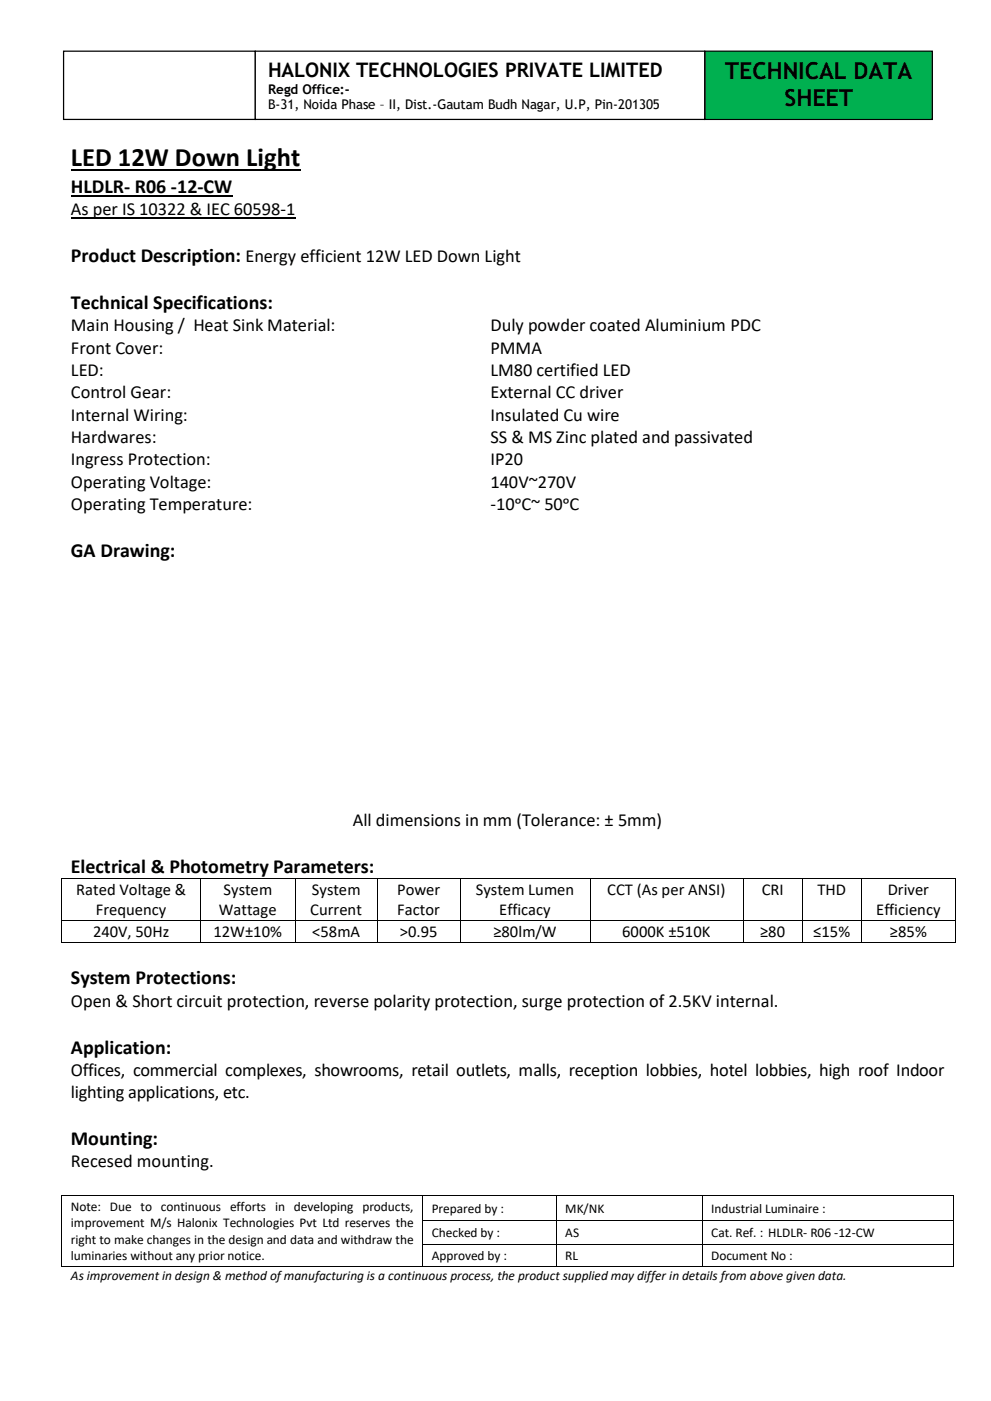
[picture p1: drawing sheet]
<svg xmlns="http://www.w3.org/2000/svg" width="210mm" height="297mm" viewBox="0 0 210 297" stroke-linecap="round" stroke-linejoin="round" font-family="sans-serif">
<defs><g id="words">
<text font-size="5.6" x="15" y="35.3">LED 12W Down Light</text>
<g font-size="5">
<text x="153.7" y="16.7">TECHNICAL DATA</text>
<text x="166.3" y="22.4">SHEET</text>
</g>
<g font-size="4.2">
<text x="56.8" y="16.3">HALONIX TECHNOLOGIES PRIVATE LIMITED</text>
<text x="15" y="40.9">HLDLR- R06 -12-CW</text>
<text x="15" y="55.5">Product Description: Energy efficient 12W LED Down Light</text>
<text x="15" y="65.4">Technical Specifications:</text>
<text x="15" y="118">GA Drawing:</text>
<text x="15" y="185">Electrical &amp; Photometry Parameters:</text>
<text x="15" y="208.6">System Protections:</text>
<text x="15" y="223.3">Application:</text>
<text x="15" y="242.6">Mounting:</text>
</g>
<g font-size="3.9">
<text x="15" y="45.6">As per IS 10322 &amp; IEC 60598-1</text>
<text x="15" y="70.2">Main Housing / Heat Sink Material:</text>
<text x="104" y="70.2">Duly powder coated Aluminium PDC</text>
<text x="15" y="74.9">Front Cover:</text>
<text x="104" y="74.9">PMMA</text>
<text x="15" y="79.7">LED:</text>
<text x="104" y="79.7">LM80 certified LED</text>
<text x="15" y="84.4">Control Gear:</text>
<text x="15" y="89.2">Internal Wiring:</text>
<text x="104" y="84.4">External CC driver</text>
<text x="104" y="89.2">Insulated Cu wire</text>
<text x="15" y="93.9">Hardwares:</text>
<text x="104" y="93.9">SS &amp; MS Zinc plated and passivated</text>
<text x="15" y="98.6">Ingress Protection:</text>
<text x="104" y="98.6">IP20</text>
<text x="15" y="103.4">Operating Voltage:</text>
<text x="104" y="103.4">140V~270V</text>
<text x="15" y="108.1">Operating Temperature:</text>
<text x="104" y="108.1">-10ᵒC~ 50ᵒC</text>
<text x="74.8" y="175.1">All dimensions in mm (Tolerance: ± 5mm)</text>
<text x="15" y="213.4">Open &amp; Short circuit protection, reverse polarity protection, surge protection of 2.5KV internal.</text>
<text x="15" y="228.1">Offices, commercial complexes, showrooms, retail outlets, malls, reception lobbies, hotel lobbies, high roof Indoor</text>
<text x="15" y="232.8">lighting applications, etc.</text>
<text x="15" y="247.4">Recesed mounting.</text>
</g>
<g font-size="3.5">
<text x="16.2" y="189.6">Rated Voltage &amp;</text>
<text x="47.4" y="189.6">System</text>
<text x="66.1" y="189.6">System</text>
<text x="84.2" y="189.6">Power</text>
<text x="100.9" y="189.6">System Lumen</text>
<text x="128.7" y="189.6">CCT (As per ANSI)</text>
<text x="161.5" y="189.6">CRI</text>
<text x="173.3" y="189.6">THD</text>
<text x="188.2" y="189.6">Driver</text>
<text x="20.3" y="194">Frequency</text>
<text x="46.4" y="194">Wattage</text>
<text x="65.8" y="194">Current</text>
<text x="84.2" y="194">Factor</text>
<text x="105.8" y="194">Efficacy</text>
<text x="185.7" y="194">Efficiency</text>
<text x="19.7" y="198.6">240V, 50Hz</text>
<text x="45.3" y="198.6">12W±10%</text>
<text x="66.2" y="198.6">&lt;58mA</text>
<text x="84.8" y="198.6">&gt;0.95</text>
<text x="104.6" y="198.6">≥80lm/W</text>
<text x="131.9" y="198.6">6000K ±510K</text>
<text x="161.1" y="198.6">≥80</text>
<text x="172.4" y="198.6">≤15%</text>
<text x="188.6" y="198.6">≥85%</text>
</g>
<g font-size="2.8">
<text x="56.8" y="19.9">Regd Office:-</text>
<text x="56.8" y="23.2">B-31, Noida Phase – II, Dist.-Gautam Budh Nagar, U.P, Pin-201305</text>
<text x="15" y="256.7">Note: Due to continuous efforts in developing products,</text>
<text x="91.5" y="257">Prepared by :</text>
<text x="119.8" y="257">MK/NK</text>
<text x="150.7" y="257">Industrial Luminaire :</text>
<text x="15" y="260.1">improvement M/s Halonix Technologies Pvt Ltd reserves the</text>
<text x="15" y="263.6">right to make changes in the design and data and withdraw the</text>
<text x="91.5" y="262.2">Checked by :</text>
<text x="119.8" y="262.2">AS</text>
<text x="150.7" y="262.2">Cat. Ref. : HLDLR- R06 -12-CW</text>
<text x="15" y="267">luminaries without any prior notice.</text>
<text x="91.5" y="267">Approved by :</text>
<text x="119.8" y="267">RL</text>
<text x="150.7" y="267">Document No :</text>
<text x="15" y="271.2">As improvement in design &amp; method of manufacturing is a continuous process, the product supplied may differ in details from above given data.</text>
</g>
</g></defs>
<path d="M15 36.1h48.6" fill="none" stroke="#000" stroke-width=".38"/>
<path d="M15 41.5h34.2" fill="none" stroke="#000" stroke-width=".3"/>
<path d="M15 46.2h47.6" fill="none" stroke="#000" stroke-width=".25"/>
<g fill="#000">
<path d="M13 186.1h.2v.2h-.2z" fill-rule="evenodd"/>
<path d="M13 186.1h.2v.2h-.2z" fill-rule="evenodd"/>
<path d="M13 195.1h.2v.1h-.2z" fill-rule="evenodd"/>
<path d="M13 199.7h.2v.2h-.2z" fill-rule="evenodd"/>
<path d="M13 199.7h.2v.2h-.2z" fill-rule="evenodd"/>
<path d="M42.5 186.1h.1v.2h-.1z" fill-rule="evenodd"/>
<path d="M42.5 195.1h.1v.1h-.1z" fill-rule="evenodd"/>
<path d="M42.5 199.7h.1v.2h-.1z" fill-rule="evenodd"/>
<path d="M62.5 186.1h.2v.2h-.2z" fill-rule="evenodd"/>
<path d="M62.5 195.1h.2v.1h-.2z" fill-rule="evenodd"/>
<path d="M62.5 199.7h.2v.2h-.2z" fill-rule="evenodd"/>
<path d="M80 186.1h.2v.2h-.2z" fill-rule="evenodd"/>
<path d="M80 195.1h.2v.1h-.2z" fill-rule="evenodd"/>
<path d="M80 199.7h.2v.2h-.2z" fill-rule="evenodd"/>
<path d="M97.5 186.1h.1v.2h-.1z" fill-rule="evenodd"/>
<path d="M97.5 195.1h.1v.1h-.1z" fill-rule="evenodd"/>
<path d="M97.5 199.7h.1v.2h-.1z" fill-rule="evenodd"/>
<path d="M125 186.1h.2v.2h-.2z" fill-rule="evenodd"/>
<path d="M125 195.1h.2v.1h-.2z" fill-rule="evenodd"/>
<path d="M125 199.7h.2v.2h-.2z" fill-rule="evenodd"/>
<path d="M157.5 186.1h.2v.2h-.2z" fill-rule="evenodd"/>
<path d="M157.5 195.1h.2v.1h-.2z" fill-rule="evenodd"/>
<path d="M157.5 199.7h.2v.2h-.2z" fill-rule="evenodd"/>
<path d="M170 186.1h.2v.2h-.2z" fill-rule="evenodd"/>
<path d="M170 195.1h.2v.1h-.2z" fill-rule="evenodd"/>
<path d="M170 199.7h.2v.2h-.2z" fill-rule="evenodd"/>
<path d="M182.5 186.1h.2v.2h-.2z" fill-rule="evenodd"/>
<path d="M182.5 195.1h.2v.1h-.2z" fill-rule="evenodd"/>
<path d="M182.5 199.7h.2v.2h-.2z" fill-rule="evenodd"/>
<path d="M202.5 186.1h.2v.2h-.2z" fill-rule="evenodd"/>
<path d="M202.5 186.1h.2v.2h-.2z" fill-rule="evenodd"/>
<path d="M202.5 195.1h.2v.1h-.2z" fill-rule="evenodd"/>
<path d="M202.5 199.7h.2v.2h-.2z" fill-rule="evenodd"/>
<path d="M202.5 199.7h.2v.2h-.2z" fill-rule="evenodd"/>
<path d="M13 253.3h.2v.1h-.2z" fill-rule="evenodd"/>
<path d="M13 253.3h.2v.1h-.2z" fill-rule="evenodd"/>
<path d="M13 258.7h.2v.2h-.2z" fill-rule="evenodd"/>
<path d="M89.6 253.3h.1v.1h-.1z" fill-rule="evenodd"/>
<path d="M89.6 258.7h.1v.2h-.1z" fill-rule="evenodd"/>
<path d="M117.9 253.3h.2v.1h-.2z" fill-rule="evenodd"/>
<path d="M117.9 258.7h.2v.2h-.2z" fill-rule="evenodd"/>
<path d="M148.8 253.3h.1v.1h-.1z" fill-rule="evenodd"/>
<path d="M148.8 258.7h.1v.2h-.1z" fill-rule="evenodd"/>
<path d="M201.9 253.3h.2v.1h-.2z" fill-rule="evenodd"/>
<path d="M201.9 253.3h.2v.1h-.2z" fill-rule="evenodd"/>
<path d="M201.9 258.7h.2v.2h-.2z" fill-rule="evenodd"/>
<path d="M13 263.6h.2v.2h-.2z" fill-rule="evenodd"/>
<path d="M13 268.4h.2v.2h-.2z" fill-rule="evenodd"/>
<path d="M13 268.4h.2v.2h-.2z" fill-rule="evenodd"/>
<path d="M89.6 263.6h.1v.2h-.1z" fill-rule="evenodd"/>
<path d="M89.6 268.4h.1v.2h-.1z" fill-rule="evenodd"/>
<path d="M117.9 263.6h.2v.2h-.2z" fill-rule="evenodd"/>
<path d="M117.9 268.4h.2v.2h-.2z" fill-rule="evenodd"/>
<path d="M148.8 263.6h.1v.2h-.1z" fill-rule="evenodd"/>
<path d="M148.8 268.4h.1v.2h-.1z" fill-rule="evenodd"/>
<path d="M201.9 263.6h.2v.2h-.2z" fill-rule="evenodd"/>
<path d="M201.9 268.4h.2v.2h-.2z" fill-rule="evenodd"/>
<path d="M201.9 268.4h.2v.2h-.2z" fill-rule="evenodd"/>
</g>
<g fill="none" stroke="#000" stroke-width=".21">
<path d="M13.1 186.3v8.8M13.1 195.2v4.5M13.2 186.2h29.3M13.2 195.1h29.3M13.2 199.8h29.3M42.6 186.3v8.8M42.6 195.2v4.5M42.6 186.2h19.9M42.6 195.1h19.9M42.6 199.8h19.9M62.6 186.3v8.8M62.6 195.2v4.5"/>
<path d="M62.7 186.2h17.3M62.7 195.1h17.3M62.7 199.8h17.3M80.1 186.3v8.8M80.1 195.2v4.5M80.2 186.2h17.3M80.2 195.1h17.3M80.2 199.8h17.3M97.6 186.3v8.8M97.6 195.2v4.5M97.6 186.2h27.4M97.6 195.1h27.4"/>
<path d="M97.6 199.8h27.4M125.1 186.3v8.8M125.1 195.2v4.5M125.2 186.2h32.3M125.2 195.1h32.3M125.2 199.8h32.3M157.6 186.3v8.8M157.6 195.2v4.5M157.7 186.2h12.3M157.7 195.1h12.3M157.7 199.8h12.3M170.1 186.3v8.8"/>
<path d="M170.1 195.2v4.5M170.2 186.2h12.3M170.2 195.1h12.3M170.2 199.8h12.3M182.6 186.3v8.8M182.6 195.2v4.5M182.7 186.2h19.8M182.7 195.1h19.8M182.7 199.8h19.8M202.6 186.3v8.8M202.6 195.2v4.5M13.1 253.4v5.3"/>
<path d="M13.1 258.9v4.7M13.2 253.4h76.4M89.6 253.4v5.3M89.6 258.9v4.7M89.7 253.4h28.2M89.7 258.8h28.2M118 253.4v5.3M118 258.9v4.7M118.1 253.4h30.7M118.1 258.8h30.7M148.8 253.4v5.3M148.8 258.9v4.7"/>
<path d="M148.9 253.4h53M148.9 258.8h53M202 253.4v5.3M202 258.9v4.7M13.1 263.8v4.6M13.2 268.5h76.4M89.6 263.8v4.6M89.7 263.7h28.2M89.7 268.5h28.2M118 263.8v4.6M118.1 263.7h30.7M118.1 268.5h30.7"/>
<path d="M148.8 263.8v4.6M148.9 263.7h53M148.9 268.5h53M202 263.8v4.6"/>
</g>
<path d="M149.4 10.8h48.2v14.5h-48.2z" fill-rule="evenodd" fill="#00b050"/>
<path d="M149.4 10.8h48.2v14.5h-48.2z" fill="none" stroke="#000" stroke-width=".26"/>
<path d="M13.5 10.8h40.6v14.5h-40.6z" fill-rule="evenodd" fill="#fff"/>
<path d="M13.5 10.8h40.6v14.5h-40.6z" fill="none" stroke="#000" stroke-width=".26"/>
<path d="M54.1 10.8h95.3v14.5h-95.3z" fill-rule="evenodd" fill="#fff"/>
<path d="M54.1 10.8h95.3v14.5h-95.3z" fill="none" stroke="#000" stroke-width=".26"/>
<use href="#words"/>
</svg>
